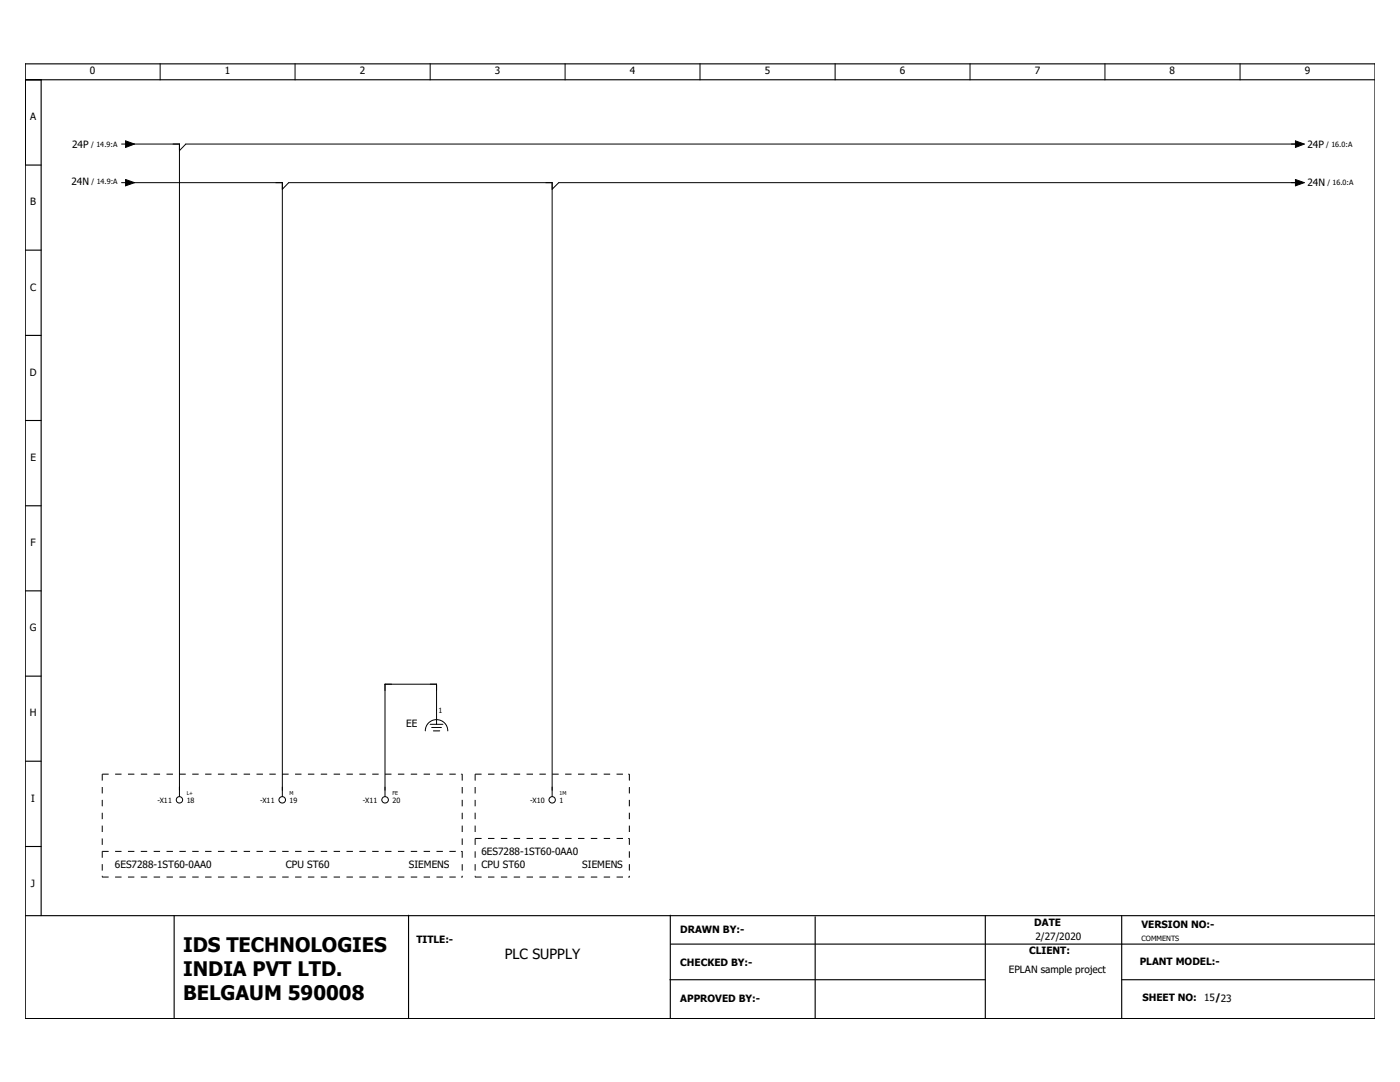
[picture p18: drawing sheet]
<svg xmlns="http://www.w3.org/2000/svg" width="279mm" height="216mm" viewBox="0 0 279 216" stroke-linecap="round" stroke-linejoin="round" font-family="sans-serif">
<defs><g id="words">
<g font-size="4">
<text x="36.5" y="189.9">IDS TECHNOLOGIES</text>
<text x="36.5" y="194.7">INDIA PVT LTD.</text>
<text x="36.5" y="199.5">BELGAUM 590008</text>
</g>
<text font-size="2.8" x="100.8" y="191.3">PLC SUPPLY</text>
<g font-size="2">
<text x="17.9" y="14.9">0</text>
<text x="44.9" y="14.9">1</text>
<text x="71.8" y="14.9">2</text>
<text x="98.7" y="14.9">3</text>
<text x="125.7" y="14.9">4</text>
<text x="152.6" y="14.9">5</text>
<text x="179.6" y="14.9">6</text>
<text x="206.5" y="14.9">7</text>
<text x="233.4" y="14.9">8</text>
<text x="260.4" y="14.9">9</text>
<text x="6" y="24">A</text>
<text x="14.4" y="29.5">24P</text>
<text x="260.9" y="29.5">24P</text>
<text x="6" y="41">B</text>
<text x="14.3" y="36.9">24N</text>
<text x="260.9" y="37.2">24N</text>
<text x="6" y="58">C</text>
<text x="5.9" y="75">D</text>
<text x="6.1" y="92">E</text>
<text x="6.1" y="109">F</text>
<text x="5.9" y="126">G</text>
<text x="5.9" y="143">H</text>
<text x="81.1" y="145">EE</text>
<text x="6.2" y="160">I</text>
<text x="22.9" y="173.2">6ES7288-1ST60-0AA0</text>
<text x="57.1" y="173.2">CPU ST60</text>
<text x="81.6" y="173.2">SIEMENS</text>
<text x="96.1" y="170.6">6ES7288-1ST60-0AA0</text>
<text x="96.1" y="173.2">CPU ST60</text>
<text x="116.2" y="173.2">SIEMENS</text>
<text x="6.2" y="177">J</text>
<text x="206.4" y="184.7">DATE</text>
<text x="227.8" y="185.2">VERSION NO:-</text>
<text x="83.1" y="188.3">TITLE:-</text>
<text x="135.8" y="186.1">DRAWN BY:-</text>
<text x="205.4" y="190.4">CLIENT:</text>
<text x="206.7" y="187.5">2/27/2020</text>
<text x="135.8" y="192.8">CHECKED BY:-</text>
<text x="201.3" y="194.2">EPLAN sample project</text>
<text x="227.5" y="192.6">PLANT MODEL:-</text>
<text x="135.8" y="199.9">APPROVED BY:-</text>
<text x="228" y="199.6">SHEET NO:</text>
<text x="240.3" y="199.8">15/23</text>
</g>
<g font-size="1.4">
<text x="18.2" y="29.3">/ 14.9:A</text>
<text x="264.7" y="29.3">/ 16.0:A</text>
<text x="18.3" y="36.7">/ 14.9:A</text>
<text x="264.9" y="37">/ 16.0:A</text>
<text x="87.5" y="142.2">1</text>
<text x="31.4" y="160.2">-X11</text>
<text x="37.3" y="160.2">18</text>
<text x="51.9" y="160.2">-X11</text>
<text x="57.8" y="160.2">19</text>
<text x="72.4" y="160.2">-X11</text>
<text x="78.3" y="160.2">20</text>
<text x="105.8" y="160.2">-X10</text>
<text x="111.7" y="160.2">1</text>
<text x="227.8" y="187.8">COMMENTS</text>
</g>
<g font-size="1.1">
<text x="37.3" y="158.6">L+</text>
<text x="57.8" y="158.6">M</text>
<text x="78.3" y="158.6">FE</text>
<text x="111.7" y="158.6">1M</text>
</g>
</g></defs>
<path d="M195.6 12.6l-190.6 190.6M4.9 170.6l46.2 32.6M4.9 203.1l.2 .1" fill="none" stroke="#fff" stroke-width=".2"/>
<g fill="none" stroke="#000" stroke-width=".2">
<path d="M32 12.7v3.2M58.9 12.7v3.2M85.9 12.7v3.2M112.8 12.7v3.2M139.7 12.7v3.2M166.7 12.7v3.2M193.6 12.7v3.2M220.5 12.7v3.2M247.5 12.7v3.2M24.3 28.7h.8M24.3 36.4h.8M25.1 35.8l1.7 .6-1.7 .7z"/>
<path d="M25.1 28.1l1.7 .6-1.7 .7zM25.5 28.7h10.3v130.3M25.5 36.4h30.8v122.6M56.3 37.8l1.3-1.4h52.6v122.6M258.5 35.8l1.8 .6-1.8 .7zM258.5 28.1l1.8 .6-1.8 .7zM259 28.7h-221.9l-1.3 1.4M259 36.4h-147.5l-1.3 1.4M84.9 145.8a2.24 2.24 0 0 1 2.2-2.2 2.24 2.24 0 0 1 2.3 2.2M85.9 144.5h2.5M86.1 145.2h2M86.5 145.8h1.3"/>
<path d="M87.1 144.5v-8h-10.3v22.5"/>
<circle cx="35.8" cy="159.6" r=".64"/>
<circle cx="56.3" cy="159.6" r=".65"/>
<circle cx="76.9" cy="159.6" r=".65"/>
<circle cx="110.2" cy="159.6" r=".64"/>
</g>
<g fill="none" stroke="#000" stroke-width=".22">
<path d="M5 15.9h269.4M5 12.7h269.4v190.5h-269.4zM8.2 15.9v166.8M5 32.9h3.2M5 49.9h3.2M5 66.9h3.2M5 83.9h3.2M5 100.9h3.2M5 117.9h3.2M5 134.9h3.2M5 151.9h3.2M5 168.9h3.2"/>
<path d="M5 182.7h269.4M34.8 182.7v20.4M81.5 182.6v20.6M133.7 195.5h62.9M133.8 182.6v20.6M133.8 188.4h140.6M162.7 182.9v20.3M196.6 182.7v20.5M223.9 182.7v20.5M223.9 195.5h50.5"/>
</g>
<path d="M20.4 154.5h71.8M20.4 154.5v20.5M92.2 154.5v20.5M94.8 154.5h30.8M94.8 154.5v20.5M125.6 154.5v20.5M20.4 169.9h71.8M20.4 175h71.8M94.8 167.3h30.8M94.8 175h30.8" fill="none" stroke="#000" stroke-width=".2" stroke-dasharray="1.3 1.3" stroke-linecap="butt"/>
<g fill="#000">
<path d="M25.1 35.8l1.7 .6-1.7 .7zM25.1 28.1l1.7 .6-1.7 .7zM258.5 35.8l1.8 .6-1.8 .7zM258.5 28.1l1.8 .6-1.8 .7zM92 154.4l.3 .1-.3 .1zM125.3 154.4l.4 .1-.4 .1zM20.3 174.8h.2l-.1 .3zM92 169.8l.3 .1-.3 .1zM92 174.9l.3 .1-.3 .1zM92.2 174.8h.1l-.1 .3zM94.7 174.8h.2l-.1 .3zM125.3 167.2l.4 .1-.4 .1z"/>
<path d="M125.3 174.9l.4 .1-.4 .1zM125.5 174.8h.2l-.1 .3z"/>
</g>
<use href="#words"/>
</svg>
